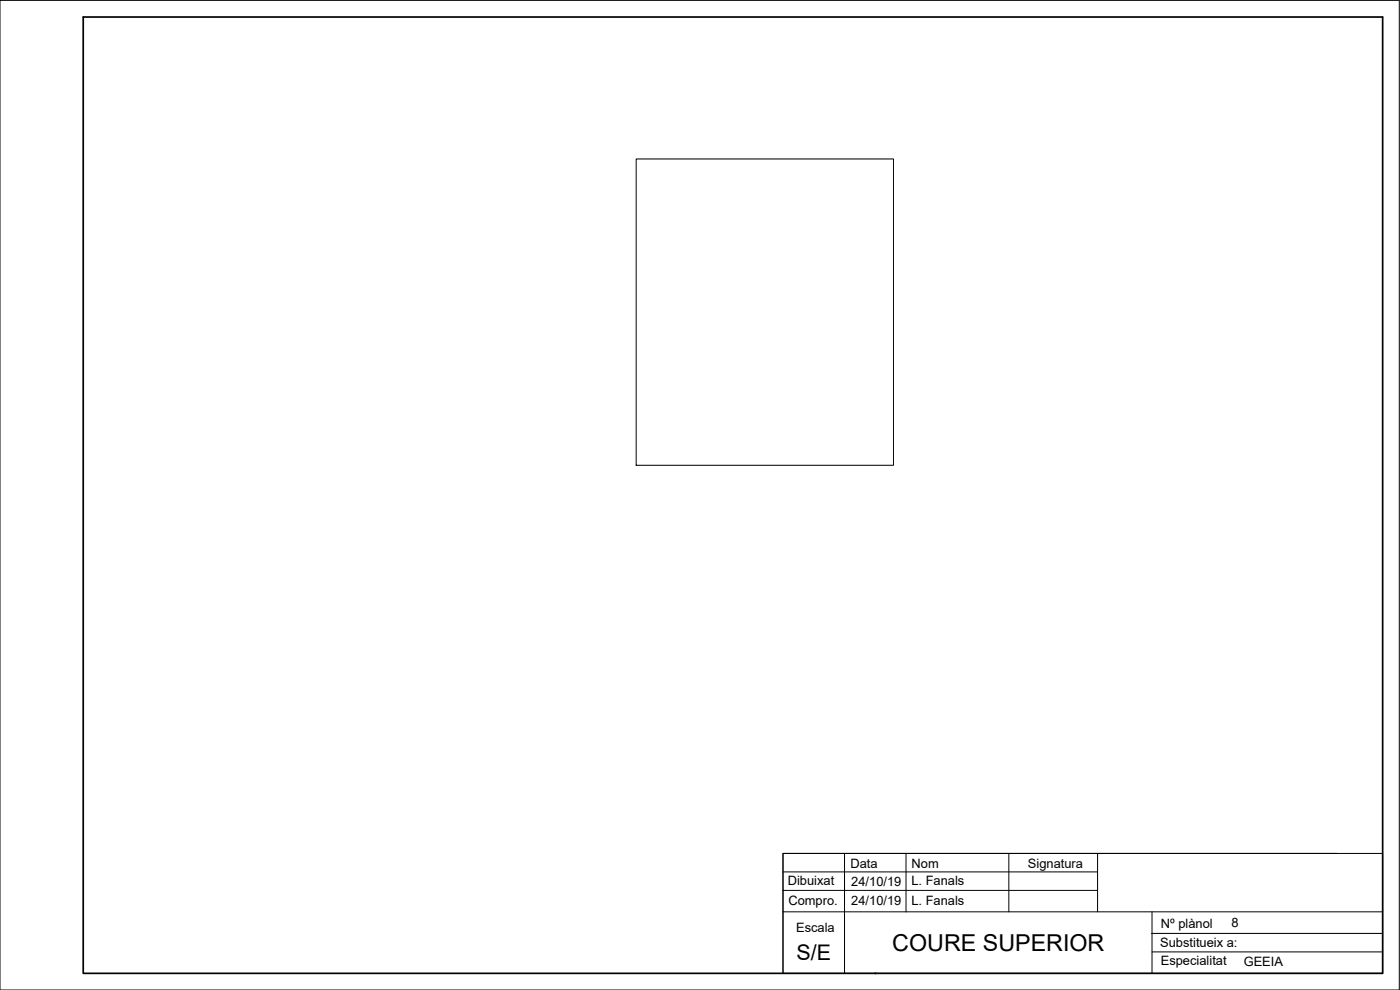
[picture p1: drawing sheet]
<svg xmlns="http://www.w3.org/2000/svg" width="420mm" height="297mm" viewBox="0 0 420 297" stroke-linecap="round" stroke-linejoin="round" font-family="sans-serif">
<defs><g id="words">
<text font-size="7" x="267.8" y="285.4">COURE SUPERIOR</text>
<text font-size="6.4" x="239" y="287.9">S/E</text>
<g font-size="3.9">
<text x="255.2" y="260.3">Data</text>
<text x="273.6" y="260.3">Nom</text>
<text x="308.5" y="260.3">Signatura</text>
<text x="236.4" y="265.7">Dibuixat</text>
<text x="255.5" y="265.8">24/10/19</text>
<text x="273.5" y="265.5">L. Fanals</text>
<text x="236.6" y="271.5">Compro.</text>
<text x="255.5" y="271.6">24/10/19</text>
<text x="273.5" y="271.7">L. Fanals</text>
<text x="238.9" y="279.6">Escala</text>
<text x="348.4" y="278.3">Nº plànol</text>
<text x="369.6" y="278.2">8</text>
<text x="348.2" y="284.1">Substitueix a:</text>
<text x="348.4" y="289.7">Especialitat</text>
<text x="373.3" y="289.9">GEEIA</text>
</g>
</g></defs>
<path d="M25 5.1h390v286.9h-390z" fill="none" stroke="#000" stroke-width=".51"/>
<g fill="none" stroke="#000" stroke-width=".3">
<path d="M0 .1h419.9v296.9h-419.9zM253.4 256.1v35.9M271.9 256.1v17.5M302.8 256.1v17.5M329.4 256.1v17.5M401.1 256.1h-166.1v35.9h180v-35.9h-180v35.9M235 273.6h180M235 261.6h94.4M235 267.2h94.4M345.7 273.6v18.4M262.5 292h.3M262.7 291.9v.4"/>
<path d="M345.6 280.1h69.4M345.7 285.6h69.3"/>
</g>
<path d="M190.9 47.7h77.2v91.9h-77.2z" fill="none" stroke="#000" stroke-width=".3"/>
<use href="#words"/>
</svg>
